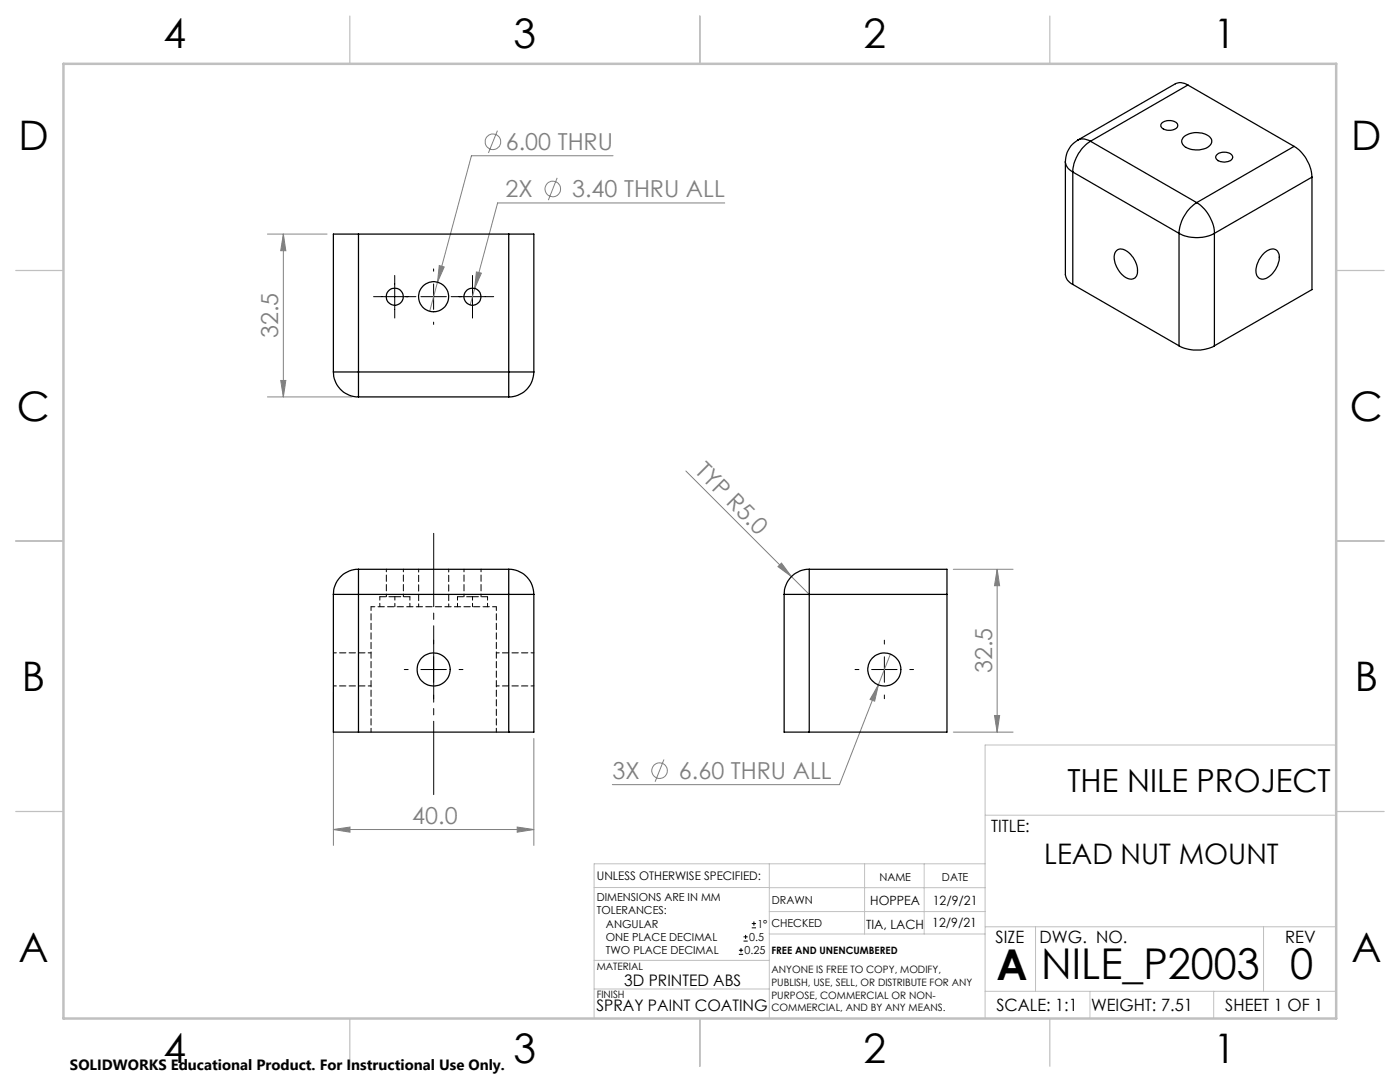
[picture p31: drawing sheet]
<svg xmlns="http://www.w3.org/2000/svg" width="279mm" height="216mm" viewBox="0 0 279 216" stroke-linecap="round" stroke-linejoin="round" font-family="sans-serif">
<defs><g id="words">
<g font-size="8.5">
<text x="198.9" y="195.5">A</text>
<text x="207.8" y="195.4">NILE_P2003</text>
<text x="257.4" y="195.4">0</text>
</g>
<g font-size="8.1">
<text x="32.7" y="9.7">4</text>
<text x="102.5" y="9.7">3</text>
<text x="172.4" y="9.7">2</text>
<text x="242.2" y="9.7">1</text>
<text x="3.7" y="30">D</text>
<text x="269.7" y="30">D</text>
<text x="3.4" y="83.9">C</text>
<text x="269.4" y="83.9">C</text>
<text x="4.4" y="137.9">B</text>
<text x="270.4" y="137.9">B</text>
<text x="3.7" y="191.9">A</text>
<text x="269.7" y="191.9">A</text>
<text x="32.7" y="212.2">4</text>
<text x="102.5" y="212.2">3</text>
<text x="172.4" y="212.2">2</text>
<text x="242.2" y="212.2">1</text>
</g>
<text font-size="6.3" x="213" y="158">THE NILE PROJECT</text>
<text font-size="5.6" x="208.4" y="172.3">LEAD NUT MOUNT</text>
<g font-size="4.7" fill="#808080">
<text x="101" y="30">6.00 THRU</text>
<text x="100.9" y="39.4">2X</text>
<text x="114.2" y="39.4">3.40 THRU ALL</text>
<text x="55.5" y="67.5" transform="rotate(-90 55.5 67.5)">32.5</text>
<text x="138.5" y="94.2" transform="rotate(45 138.5 94.2)">TYP R5.0</text>
<text x="198" y="134.3" transform="rotate(-90 198 134.3)">32.5</text>
<text x="122.2" y="155.5">3X</text>
<text x="135.5" y="155.5">6.60 THRU ALL</text>
<text x="82.3" y="164.5">40.0</text>
</g>
<g font-size="3.4">
<text x="197.8" y="166">TITLE:</text>
<text x="198.7" y="188.1">SIZE</text>
<text x="207.5" y="188.1">DWG. NO.</text>
<text x="256.5" y="188.2">REV</text>
<text x="198.8" y="201.7">SCALE: 1:1</text>
<text x="217.7" y="201.8">WEIGHT: 7.51</text>
<text x="244.5" y="201.7">SHEET 1 OF 1</text>
</g>
<g font-size="3.2">
<text x="124.6" y="196.7">3D PRINTED ABS</text>
<text x="119" y="201.8">SPRAY PAINT COATING</text>
</g>
<text font-size="3" x="14" y="213.5">SOLIDWORKS Educational Product. For Instructional Use Only.</text>
<g font-size="2.5">
<text x="172.9" y="185.4">TIA, LACH</text>
<text x="173.7" y="180.6">HOPPEA</text>
<text x="186.1" y="185">12/9/21</text>
<text x="186.2" y="180.6">12/9/21</text>
</g>
<text font-size="2.4" x="119.1" y="175.6">UNLESS OTHERWISE SPECIFIED:</text>
<g font-size="2.2">
<text x="119.1" y="179.8">DIMENSIONS ARE IN MM</text>
<text x="175.5" y="175.9">NAME</text>
<text x="188" y="175.9">DATE</text>
<text x="119.1" y="182.5">TOLERANCES:</text>
<text x="120.9" y="185.1">ANGULAR</text>
<text x="151.2" y="185.1">1°</text>
<text x="154" y="185">CHECKED</text>
<text x="154" y="180.3">DRAWN</text>
<text x="120.9" y="187.8">ONE PLACE DECIMAL</text>
<text x="120.9" y="190.4">TWO PLACE DECIMAL</text>
<text x="148.6" y="190.4">0.25</text>
<text x="149.5" y="187.8">0.5</text>
</g>
<g font-size="2">
<text x="154" y="190.4">FREE AND UNENCUMBERED</text>
<text x="119.1" y="193.5">MATERIAL</text>
<text x="154" y="194.2">ANYONE IS FREE TO COPY, MODIFY,</text>
<text x="154" y="196.7">PUBLISH, USE, SELL, OR DISTRIBUTE FOR ANY</text>
<text x="119.1" y="199.2">FINISH</text>
<text x="154" y="199.2">PURPOSE, COMMERCIAL OR NON-</text>
<text x="154" y="201.8">COMMERCIAL, AND BY ANY MEANS.</text>
</g>
</g></defs>
<g fill="none" stroke="#808080" stroke-width=".2">
<path d="M99.3 26.1l-1.8 4.4M111.2 35.5l-1.8 4.4M122.3 31.1h-28.2l-8.3 31M53.4 46.7h11.9M56.6 46.7v32.5M56.6 46.7l.4 3.3h-1zM87.7 53l1 .3-1.4 3zM95.1 54.3l1 .2-1.4 3.1zM144.6 40.5h-45.3l-5.5 20.4M53.4 79.2h16.9M56 75.9h1l-.4 3.3zM136.9 94l21 21"/>
<path d="M155.3 113.1l.7-.7 1.9 2.6zM157.9 115l3.6 3.6M190.3 113.6h11.9M199 113.6l.5 3.3h-1zM199 113.6v32.5M66.5 138.1v30.6M175.3 136.7l-.7 3.2-1-.3zM175.3 136.7l-7.8 19.9h-45.3M177.7 130.5l-2.4 6.2M106.5 147.4v21.3M132.5 151.6l-1.8 4.4M190.3 146.1h11.9"/>
<path d="M198.5 142.8h1l-.5 3.3zM66.5 165.5l3.3-.5v1.1zM66.5 165.5h40M103.2 165l3.3 .5-3.3 .6z"/>
<circle cx="98.4" cy="28.3" r="1.55"/>
<circle cx="110.3" cy="37.7" r="1.55"/>
<circle cx="131.6" cy="153.8" r="1.55"/>
</g>
<g fill="none" stroke="#000" stroke-width=".2">
<path d="M74.5 59.2h8.5M78.8 55v8.5M84 59.2h5.1M86.5 53.7v.4M86.5 56.7v5M90 59.2h8.5M94.3 55v8.5M86.5 64.3v.4M80.7 133.6h.8M84 133.6h5.1M86.5 127.7v.8M86.5 131.1v5"/>
<path d="M86.5 138.7v.7M91.6 133.6h.8M170.6 133.6h.8M174 133.6h5M176.5 127.7v.8M176.5 131.1v5M176.5 138.7v.7M181.6 133.6h.7M147.5 190.4h.8M147.5 189.6h.8M147.9 189.2v.8M148.4 187.8h.8"/>
<path d="M148.4 186.9h.8M148.8 186.5v.9M150 185.1h.9M150 184.3h.9M150.5 183.9v.8"/>
</g>
<path d="M86.6 158.6v-52.2" fill="none" stroke="#000" stroke-width=".2" stroke-dasharray="15.2 1.3 1.3 1.3" stroke-dashoffset=".6"/>
<g fill="none" stroke="#c0c0c0" stroke-width=".2">
<path d="M266.7 148.7h-70.1v54.5M118.6 177.1h34.9M153.5 172.4v30.8M153.5 177.1h43.1M172.5 172.4v14M184.4 172.4v14M196.6 172.4h-78v30.8M196.6 162.7h70.1M118.6 197.3h34.9M118.6 191.6h34.9M153.5 186.4h43.1M153.5 181.9h43.1"/>
<path d="M196.6 197.8h70.1M196.6 184.9h70.1M206.7 184.9v12.9M217.5 197.8v5.4M242.2 197.8v5.4M252.2 184.9v12.9"/>
</g>
<path d="M69.8 3.2v9.5M139.7 3.2v9.5M209.5 3.2v9.5M3.1 54h9.6M266.7 54h9.5M3.1 107.9h9.6M266.7 107.9h9.5M3.1 161.9h9.6M266.7 161.9h9.5M69.8 203.2v9.6M139.7 203.2v9.6M209.5 203.2v9.6" fill="none" stroke="#c0c0c0" stroke-width=".25"/>
<path d="M12.7 12.7h254v190.5h-254z" fill="none" stroke="#c0c0c0" stroke-width=".5"/>
<g fill="#808080">
<path d="M155.3 113.1l.7-.7 1.9 2.6z"/>
<path d="M103.2 165l3.3 .5-3.3 .6zM66.5 165.5l3.3-.5v1.1z"/>
<path d="M95.1 54.3l-.4 3.3 1.4-3.1zM87.7 53l-.4 3.3 1.4-3zM175.3 136.7l-1.7 2.9 1 .3z"/>
<path d="M56.6 46.7l.4 3.3h-1zM56 75.9h1l-.4 3.3zM199 113.6l.5 3.3h-1zM198.5 142.8h1l-.5 3.3z"/>
</g>
<g fill="none" stroke="#000" stroke-width=".25">
<path d="M237.1 17a2.55 2.55 0 0 0-2.5-.3l-19.5 11.2M237.1 17l-19.5 11.2M237.1 17l21.2 12.2M212.6 32.3v22.5a2.46 2.46 0 0 0 1.5 2M212.6 32.3a2.55 2.55 0 0 0 1.5 2M214.1 34.3l21.2 12.3M214.1 34.3v22.5M215.1 27.9a5.1 5.1 0 0 0-2.5 4.4M215.1 27.9a2.59 2.59 0 0 1 2.5 .3M217.6 28.2a7.6 7.6 0 0 0-3.5 6.1M217.6 28.2l21.2 12.2M232 24.4a2.37 2.37 0 0 1 3 .3 1 1 0 0 1-1.1 1.3 1.78 1.78 0 0 1-2.2-1z"/>
<path d="M236.2 27.3a4.2 4.2 0 0 1 5.4 .3 1.5 1.5 0 0 1-1.3 2.1 4.2 4.2 0 0 1-4.2-.8 1.11 1.11 0 0 1 .1-1.6zM242.8 30.9a2.16 2.16 0 0 1 3.2 .3 1.18 1.18 0 0 1-1.4 1.1 1.71 1.71 0 0 1-2-.9zM258.3 29.2a7.8 7.8 0 0 1 3.5 6.1M258.3 29.2l-19.5 11.2M261.8 35.3l-19.4 11.3M261.8 35.3v22.5l-19.4 11.2M71.5 46.7h-5v27.5M71.5 46.7v27.5M71.5 46.7h30M101.5 46.7h5v27.5M101.5 46.7v27.5M214.1 56.8l21.2 12.2"/>
<path d="M222.8 50a1.87 1.87 0 0 1 2.6 .6 4.4 4.4 0 0 1 1.4 4.5 1.67 1.67 0 0 1-2.7-.1 4.2 4.2 0 0 1-1.4-4.8zM235.3 46.6a7.7 7.7 0 0 0 7.1 0M235.3 46.6v22.4M238.8 40.4a7.8 7.8 0 0 1 3.6 6.2M238.8 40.4a8 8 0 0 0-3.5 6.2M242.4 46.6v22.4M252.4 50.4a1.83 1.83 0 0 1 2.6-.3 3.7 3.7 0 0 1-.8 4.2 2.33 2.33 0 0 1-3 1.2 2.68 2.68 0 0 1-.1-3.3l.6-1zM66.5 74.2h5M66.5 74.2a5 5 0 0 0 5 5M71.5 74.2v5M71.5 74.2h30M71.5 79.2h30"/>
<path d="M101.5 74.2h5M101.5 74.2v5M106.5 74.2a5 5 0 0 1-5 5M235.3 69a7.7 7.7 0 0 0 7.1 0M66.5 118.6h5M66.5 118.6v27.5h5M71.5 113.6v5M71.5 113.6a5 5 0 0 0-5 5M71.5 113.6h30M71.5 118.6h30M71.5 118.6v27.5M101.5 118.6h5"/>
<path d="M101.5 113.6v5M101.5 113.6a5 5 0 0 1 5 5M101.5 118.6v27.5M106.5 118.6v27.5h-5M156.5 118.6h5M156.5 118.6v27.5h5M161.5 113.6v5M161.5 113.6h27.5v5M161.5 113.6a5 5 0 0 0-5 5M161.5 118.6h27.5M161.5 118.6v27.5M189 118.6v27.5h-27.5"/>
<path d="M71.5 146.1h30"/>
<circle cx="78.8" cy="59.2" r="1.71"/>
<circle cx="86.5" cy="59.2" r="3"/>
<circle cx="94.3" cy="59.2" r="1.71"/>
<circle cx="86.5" cy="133.6" r="3.3"/>
<circle cx="176.5" cy="133.6" r="3.3"/>
</g>
<path d="M74.1 121.1v25M74.1 121.1h25M99.1 121.1v25" fill="none" stroke="#000" stroke-width=".2" stroke-dasharray="1.3 .6" stroke-dashoffset=".5"/>
<path d="M78.8 119.1h-3M81.8 119.1h-3M94.3 119.1h-3M97.3 119.1h-3" fill="none" stroke="#000" stroke-width=".2" stroke-dasharray="1.3 .6" stroke-dashoffset=".1"/>
<path d="M75.8 119.1v2M78.8 119.1v2M81.8 119.1v2M91.3 119.1v2M94.3 119.1v2M97.3 119.1v2" fill="none" stroke="#000" stroke-width=".2" stroke-dasharray="1.3 .6" stroke-dashoffset=".6"/>
<path d="M77.1 113.6v5.5M80.5 119.1v-5.5M83.6 113.6v7.5M92.6 113.6v5.5M96 119.1v-5.5M66.6 136.9h7.5M74.1 130.3h-7.5M89.6 121.1v-7.5M99.1 136.9h7.5M106.6 130.3h-7.5" fill="none" stroke="#000" stroke-width=".2" stroke-dasharray="1.3 .6" stroke-dashoffset=".7"/>
<use href="#words"/>
</svg>
